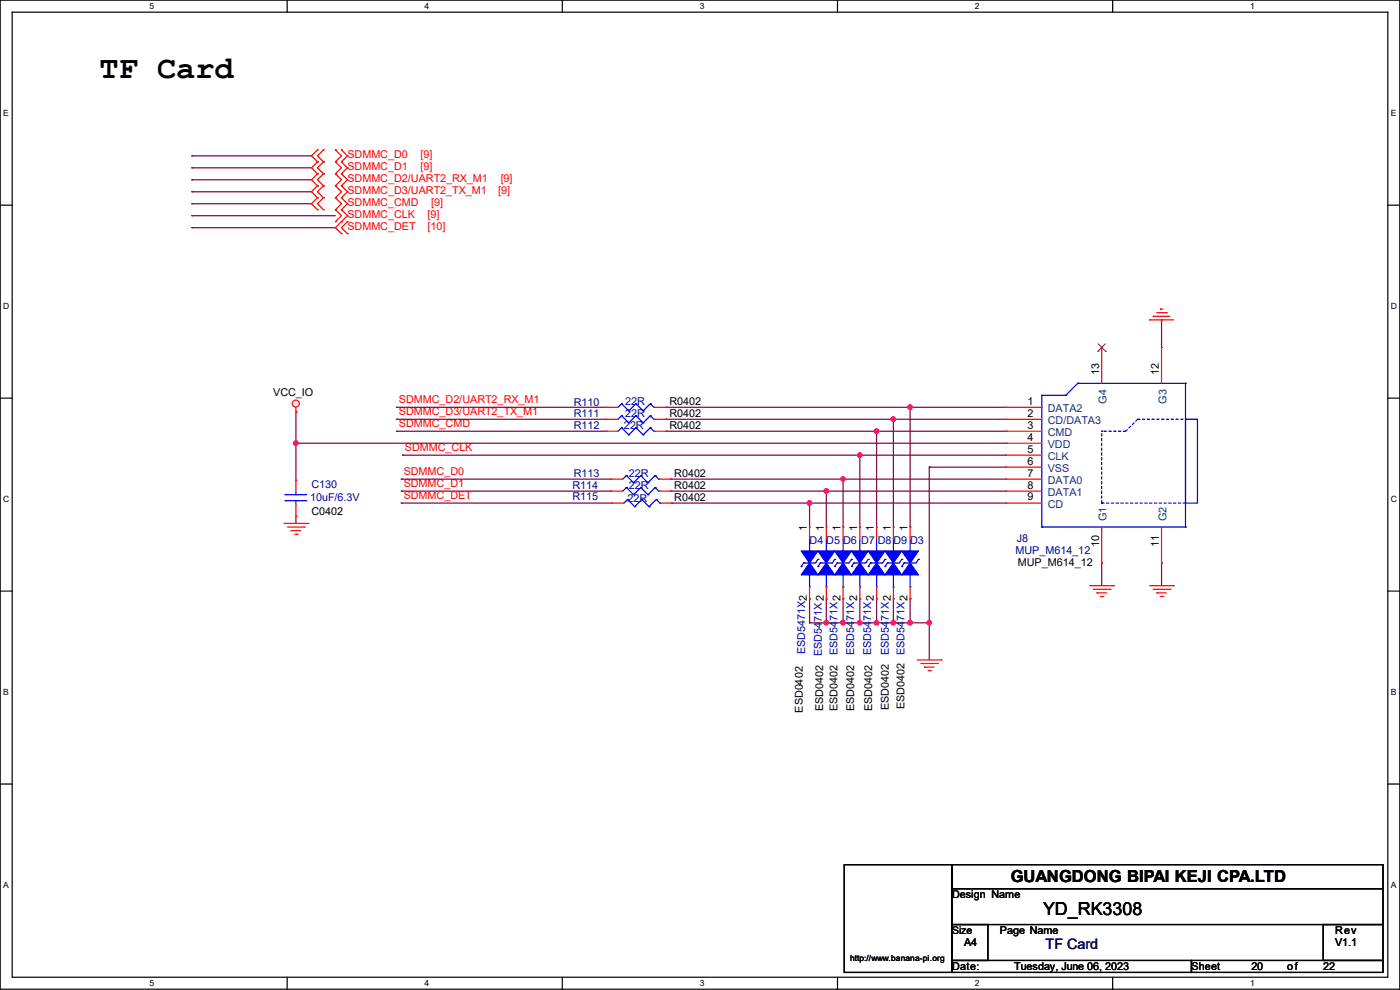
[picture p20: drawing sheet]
<svg xmlns="http://www.w3.org/2000/svg" width="297mm" height="210mm" viewBox="0 0 297 210" stroke-linecap="round" stroke-linejoin="round" font-family="sans-serif">
<defs><g id="words">
<text font-size="6.8" x="21.1" y="16.6">TF Card</text>
<text font-size="3.8" x="221.3" y="194.2">YD_RK3308</text>
<text font-size="3.5" x="214.4" y="187.2">GUANGDONG BIPAI KEJI CPA.LTD</text>
<text font-size="3" fill="#000080" x="221.8" y="201.4">TF Card</text>
<g font-size="2.3" fill="#f00">
<text x="73.7" y="33.6">SDMMC_D0</text>
<text x="89.2" y="33.6">[9]</text>
<text x="73.7" y="36.2">SDMMC_D1</text>
<text x="73.7" y="38.7">SDMMC_D2/UART2_RX_M1</text>
<text x="73.7" y="41.2">SDMMC_D3/UART2_TX_M1</text>
<text x="89.2" y="36.2">[9]</text>
<text x="105.7" y="41.2">[9]</text>
<text x="106.2" y="38.7">[9]</text>
<text x="73.7" y="46.3">SDMMC_CLK</text>
<text x="73.7" y="43.8">SDMMC_CMD</text>
<text x="90.7" y="46.3">[9]</text>
<text x="91.5" y="43.8">[9]</text>
<text x="73.7" y="48.9">SDMMC_DET</text>
<text x="90.7" y="48.9">[10]</text>
<text x="84.6" y="88">SDMMC_D3/UART2_TX_M1</text>
<text x="84.6" y="85.5">SDMMC_D2/UART2_RX_M1</text>
<text x="84.6" y="90.6">SDMMC_CMD</text>
<text x="85.9" y="95.6">SDMMC_CLK</text>
<text x="85.6" y="100.7">SDMMC_D0</text>
<text x="85.6" y="103.3">SDMMC_D1</text>
<text x="85.6" y="105.8">SDMMC_DET</text>
</g>
<g font-size="2.3">
<text x="58" y="83.9">VCC_IO</text>
<text x="233.2" y="79.5" transform="rotate(-90 233.2 79.5)">13</text>
<text x="245.9" y="79.5" transform="rotate(-90 245.9 79.5)">12</text>
<text x="142" y="85.9">R0402</text>
<text x="142" y="88.5">R0402</text>
<text x="218" y="88.4">2</text>
<text x="218" y="85.9">1</text>
<text x="142" y="91">R0402</text>
<text x="218" y="90.9">3</text>
<text x="218" y="93.5">4</text>
<text x="143" y="101.2">R0402</text>
<text x="218" y="96">5</text>
<text x="218" y="98.6">6</text>
<text x="218" y="101.1">7</text>
<text x="143" y="106.3">R0402</text>
<text x="143" y="103.7">R0402</text>
<text x="218" y="103.6">8</text>
<text x="218" y="106.2">9</text>
<text x="66.1" y="109.3">C0402</text>
<text x="171.2" y="112.6" transform="rotate(-90 171.2 112.6)">1</text>
<text x="174.8" y="112.6" transform="rotate(-90 174.8 112.6)">1</text>
<text x="178.3" y="112.6" transform="rotate(-90 178.3 112.6)">1</text>
<text x="181.9" y="112.6" transform="rotate(-90 181.9 112.6)">1</text>
<text x="185.4" y="112.6" transform="rotate(-90 185.4 112.6)">1</text>
<text x="189" y="112.6" transform="rotate(-90 189 112.6)">1</text>
<text x="192.5" y="112.6" transform="rotate(-90 192.5 112.6)">1</text>
<text x="215.9" y="120">MUP_M614_12</text>
<text x="233.2" y="116.1" transform="rotate(-90 233.2 116.1)">10</text>
<text x="245.9" y="116.1" transform="rotate(-90 245.9 116.1)">11</text>
<text x="178.3" y="127.6" transform="rotate(-90 178.3 127.6)">2</text>
<text x="181.9" y="127.6" transform="rotate(-90 181.9 127.6)">2</text>
<text x="185.4" y="127.6" transform="rotate(-90 185.4 127.6)">2</text>
<text x="192.5" y="127.6" transform="rotate(-90 192.5 127.6)">2</text>
<text x="170.3" y="151.2" transform="rotate(-90 170.3 151.2)">ESD0402</text>
<text x="174.6" y="150.9" transform="rotate(-90 174.6 150.9)">ESD0402</text>
<text x="177.7" y="150.9" transform="rotate(-90 177.7 150.9)">ESD0402</text>
<text x="181.2" y="150.9" transform="rotate(-90 181.2 150.9)">ESD0402</text>
<text x="185" y="150.9" transform="rotate(-90 185 150.9)">ESD0402</text>
<text x="188.6" y="150.7" transform="rotate(-90 188.6 150.7)">ESD0402</text>
<text x="191.9" y="150.4" transform="rotate(-90 191.9 150.4)">ESD0402</text>
<text x="202" y="190.6">Design Name</text>
<text x="204.5" y="200.7">A4</text>
<text x="212.1" y="198.2">Page Name</text>
<text x="283.3" y="198.2">Rev</text>
<text x="283.3" y="200.7">V1.1</text>
<text x="202" y="205.8">Date:</text>
<text x="215.2" y="205.8">Tuesday, June 06, 2023</text>
<text x="252.8" y="205.8">Sheet</text>
<text x="265.5" y="205.8">20</text>
<text x="273.1" y="205.8">of</text>
<text x="280.7" y="205.8">22</text>
</g>
<g font-size="2.3" fill="#0000a0">
<text x="121.7" y="86.2">R110</text>
<text x="121.7" y="88.5">R111</text>
<text x="132.6" y="85.9">22R</text>
<text x="132.6" y="88.5">22R</text>
<text x="121.7" y="91">R112</text>
<text x="132.4" y="91">22R</text>
<text x="121.7" y="101.2">R113</text>
<text x="133.4" y="101.2">22R</text>
<text x="65.8" y="106.3">10uF/6.3V</text>
<text x="66.1" y="103.5">C130</text>
<text x="121.5" y="106">R115</text>
<text x="121.5" y="103.7">R114</text>
<text x="133.1" y="106.5">22R</text>
<text x="133.4" y="103.7">22R</text>
<text x="171.7" y="115.4">D4</text>
<text x="175.3" y="115.4">D5</text>
<text x="178.9" y="115.4">D6</text>
<text x="182.7" y="115.4">D7</text>
<text x="186.2" y="115.4">D8</text>
<text x="189.5" y="115.4">D9</text>
<text x="193.1" y="115.4">D3</text>
<text x="215.4" y="117.4">MUP_M614_12</text>
<text x="215.7" y="114.9">J8</text>
<text x="170.8" y="138.7" transform="rotate(-90 170.8 138.7)">ESD5471X2</text>
<text x="174.4" y="139.2" transform="rotate(-90 174.4 139.2)">ESD5471X2</text>
<text x="177.7" y="139" transform="rotate(-90 177.7 139)">ESD5471X</text>
<text x="181.2" y="139" transform="rotate(-90 181.2 139)">ESD5471X</text>
<text x="184.8" y="139" transform="rotate(-90 184.8 139)">ESD5471X</text>
<text x="188.6" y="139" transform="rotate(-90 188.6 139)">ESD5471X2</text>
<text x="191.9" y="139" transform="rotate(-90 191.9 139)">ESD5471X</text>
</g>
<g font-size="2.3" fill="#004080">
<text x="222.3" y="87.5">DATA2</text>
<text x="234.8" y="85.6" transform="rotate(-90 234.8 85.6)">G4</text>
<text x="247.5" y="85.6" transform="rotate(-90 247.5 85.6)">G3</text>
<text x="222.3" y="90">CD/DATA3</text>
<text x="222.3" y="92.5">CMD</text>
<text x="222.3" y="95.1">VDD</text>
<text x="222.3" y="97.6">CLK</text>
<text x="222.3" y="100.2">VSS</text>
<text x="222.3" y="102.7">DATA0</text>
<text x="222.3" y="105.2">DATA1</text>
<text x="222.3" y="107.8">CD</text>
<text x="234.8" y="110.5" transform="rotate(-90 234.8 110.5)">G1</text>
<text x="247.5" y="110.5" transform="rotate(-90 247.5 110.5)">G2</text>
</g>
<text font-size="2.2" x="202" y="198.2">Size</text>
<g font-size="1.8">
<text x="31.7" y="1.9">5</text>
<text x="90.1" y="1.9">4</text>
<text x="148.5" y="1.9">3</text>
<text x="206.8" y="1.9">2</text>
<text x="265.2" y="1.9">1</text>
<text x=".7" y="24.6">E</text>
<text x="295.1" y="24.6">E</text>
<text x=".7" y="65.6">D</text>
<text x="295.1" y="65.6">D</text>
<text x=".7" y="106.5">C</text>
<text x="295.1" y="106.5">C</text>
<text x=".7" y="147.4">B</text>
<text x="295.1" y="147.4">B</text>
<text x=".7" y="188.4">A</text>
<text x="295.1" y="188.4">A</text>
<text x="180.4" y="203.8">http://www.banana-pi.org</text>
<text x="31.7" y="209.2">5</text>
<text x="90.1" y="209.2">4</text>
<text x="148.5" y="209.2">3</text>
<text x="206.8" y="209.2">2</text>
<text x="265.2" y="209.2">1</text>
</g>
</g></defs>
<path d="M0 0h297v209.8h-297zM2.6 2.6h291.8v204.7h-291.8z" fill="none" stroke="#000" stroke-width=".25"/>
<g fill="#fff">
<path d="M31.7 .3h1v2h-1z"/>
<path d="M31.7 207.6h1v1.9h-1z"/>
</g>
<path d="M60.9 0v2.6M60.9 207.3v2.5" fill="none" stroke="#000" stroke-width=".25"/>
<g fill="#fff">
<path d="M90.1 .3h1v2h-1z"/>
<path d="M90.1 207.6h1v1.9h-1z"/>
</g>
<path d="M119.3 0v2.6M119.3 207.3v2.5" fill="none" stroke="#000" stroke-width=".25"/>
<g fill="#fff">
<path d="M148.5 .3h.9v2h-.9z"/>
<path d="M148.5 207.6h.9v1.9h-.9z"/>
</g>
<path d="M177.7 0v2.6M177.7 207.3v2.5" fill="none" stroke="#000" stroke-width=".25"/>
<g fill="#fff">
<path d="M206.8 .3h1v2h-1z"/>
<path d="M206.8 207.6h1v1.9h-1z"/>
</g>
<path d="M236.1 0v2.6M236.1 207.3v2.5" fill="none" stroke="#000" stroke-width=".25"/>
<g fill="#fff">
<path d="M265.2 .3h1v2h-1z"/>
<path d="M265.2 207.6h1v1.9h-1z"/>
<path d="M.7 23h1.2v2h-1.2z"/>
<path d="M295.1 23h1.1v2h-1.1z"/>
<path d="M.7 64h1.2v2h-1.2z"/>
<path d="M295.1 64h1.2v2h-1.2z"/>
</g>
<path d="M0 43.5h2.6M294.4 43.5h2.6" fill="none" stroke="#000" stroke-width=".25"/>
<g fill="#fff">
<path d="M.7 104.9h1.2v2h-1.2z"/>
<path d="M295.1 104.9h1.2v2h-1.2z"/>
</g>
<path d="M0 84.5h2.6M294.4 84.5h2.6" fill="none" stroke="#000" stroke-width=".25"/>
<g fill="#fff">
<path d="M.7 145.8h1.2v2h-1.2z"/>
<path d="M295.1 145.8h1.1v2h-1.1z"/>
</g>
<path d="M0 125.4h2.6M294.4 125.4h2.6" fill="none" stroke="#000" stroke-width=".25"/>
<g fill="#fff">
<path d="M.7 186.8h1.2v2h-1.2z"/>
<path d="M295.1 186.8h1.1v2h-1.1z"/>
</g>
<path d="M0 166.3h2.6M294.4 166.3h2.6M179.1 183.4h22.9v22.9h-22.9zM202 183.4h91.4v5.1h-91.4zM202 188.5h91.4v7.6h-91.4zM202 196.1h7.6v7.7h-7.6zM280.7 196.1h12.7v7.7h-12.7zM202 203.8h50.8v2.5h-50.8zM252.8 203.8h40.6v2.5h-40.6z" fill="none" stroke="#000" stroke-width=".25"/>
<g fill="none" stroke="#800040" stroke-width=".25">
<path d="M40.7 33.1h.1M40.7 35.6h.1M40.7 38.1h.1M40.7 33.1h25.4M40.7 35.6h25.4M40.7 38.1h25.4M40.7 45.8h.1M40.7 40.7h.1M40.7 43.2h.1M40.7 48.3h.1M40.7 45.8h30.5M40.7 40.7h25.4"/>
<path d="M40.7 43.2h25.4M40.7 48.3h30.5M246.4 67.9h.1M246.4 67.9v5.8M62.8 94h.1M62.8 87.4h.1M62.8 87.4v14.5M62.8 94h150.6M84.1 91.5h.1M84.1 88.9h.1M84.1 86.4h.1M84.1 91.5h44.5"/>
<path d="M84.1 88.9h44.5M84.1 86.4h44.5M85.4 96.6h.1M85.4 96.6h128M141.3 86.4h.1M141.3 88.9h.1M141.3 91.5h.1M141.3 91.5h72.1M141.3 88.9h72.1M141.3 86.4h72.1M182.4 96.6h.1M182.4 96.6v15.2"/>
<path d="M186 91.5h.1M186 91.5v20.3M189.5 88.9h.1M189.5 88.9v22.9M193.1 86.4h.1M193.1 86.4v25.4M197.1 99.1h.1M197.1 99.1v40.9M197.1 99.1h16.3M62.8 109.5h.1M62.8 109.5v1.5M85.1 104.2h.1"/>
<path d="M85.1 101.6h.1M85.1 106.7h.1M85.1 104.2h44.5M85.1 106.7h44.7M85.1 101.6h44.5M142.3 101.6h.1M142.3 104.2h.1M142.3 104.2h71.1M142.3 101.6h71.1M142.5 106.7h.1M142.5 106.7h70.9M171.7 106.7h.1"/>
<path d="M171.7 106.7v5.1M175.3 104.2h.1M175.3 104.2v7.6M178.9 101.6h.1M178.9 101.6v10.2M233.7 119.4h.1M233.7 119.4v4.8M246.4 119.4h.1M246.4 119.4v4.8M171.7 132.1h.1M171.7 127h.1M171.7 132.1h25.4"/>
<path d="M171.7 127v5.1M175.3 132.1h.1M175.3 127h.1M175.3 127v5.1M178.9 132.1h.1M178.9 127h.1M178.9 127v5.1M182.4 132.1h.1M182.4 127h.1M182.4 127v5.1M186 132.1h.1M186 127h.1"/>
<path d="M186 127v5.1M189.5 127h.1M189.5 132.1h.1M189.5 127v5.1M193.1 127h.1M193.1 132.1h.1M193.1 127v5.1M197.1 132.1h.1"/>
</g>
<g fill="#f0f" stroke="#f0f" stroke-width=".25">
<circle cx="182.4" cy="96.5" r=".49"/>
<circle cx="189.5" cy="132.1" r=".49"/>
<circle cx="185.9" cy="132.1" r=".49"/>
<circle cx="193.1" cy="132.1" r=".49"/>
<circle cx="178.8" cy="132.1" r=".49"/>
<circle cx="182.4" cy="132.1" r=".49"/>
<circle cx="175.3" cy="132.1" r=".49"/>
<circle cx="197.1" cy="132.1" r=".49"/>
<circle cx="171.7" cy="106.7" r=".49"/>
<circle cx="189.5" cy="88.9" r=".49"/>
<circle cx="193.1" cy="86.4" r=".49"/>
<circle cx="185.9" cy="91.5" r=".49"/>
<circle cx="178.8" cy="101.6" r=".49"/>
<circle cx="175.3" cy="104.2" r=".49"/>
<circle cx="62.8" cy="94" r=".49"/>
</g>
<g fill="none" stroke="#f00" stroke-width=".25">
<path d="M67.4 34.3h.1M67.4 31.8h.1M67.4 36.9h.1M67.4 39.4h.1M67.4 31.8l-1.3 1.3 1.3 1.2M67.4 34.3l-1.3 1.3 1.3 1.3M67.4 36.9l-1.3 1.2 1.3 1.3M67.4 39.4l-1.3 1.3 1.3 1.3M68.6 31.8h.1M68.6 34.3h.1M68.6 36.9h.1M68.6 39.4h.1"/>
<path d="M68.6 31.8l-1.2 1.3 1.2 1.2M68.6 36.9l-1.2 1.2 1.2 1.3M68.6 34.3l-1.2 1.3 1.2 1.3M68.6 39.4l-1.2 1.3 1.2 1.3M71.2 31.8h.1M71.2 34.3h.1M71.2 36.9h.1M71.2 39.4h.1M71.2 36.9l1.2 1.2-1.2 1.3M71.2 31.8l1.2 1.3-1.2 1.2M71.2 39.4l1.2 1.3-1.2 1.3M71.2 34.3l1.2 1.3-1.2 1.3"/>
<path d="M72.4 31.8h.1M72.4 34.3h.1M72.4 36.9h.1M72.4 39.4h.1M72.4 39.4l1.3 1.3-1.3 1.3M72.4 31.8l1.3 1.3-1.3 1.2M72.4 34.3l1.3 1.3-1.3 1.3M72.4 36.9l1.3 1.2-1.3 1.3M67.4 42h.1M67.4 44.5h.1M67.4 42l-1.3 1.2 1.3 1.3M68.6 42h.1"/>
<path d="M68.6 44.5h.1M68.6 42l-1.2 1.2 1.2 1.3M71.2 47h.1M71.2 44.5h.1M71.2 42h.1M71.2 44.5l1.2 1.3-1.2 1.2M71.2 42l1.2 1.2-1.2 1.3M72.4 47h.1M72.4 44.5h.1M72.4 42h.1M72.4 49.6h.1M72.4 44.5l1.3 1.3-2.5 2.5 1.2 1.3"/>
<path d="M72.4 42l1.3 1.2-1.3 1.3M73.7 47h.1M73.7 49.6h.1M73.7 47l-1.3 1.3 1.3 1.3M233.7 73.7h.1M233.7 73.7v7.6M243.9 67.9h.1M243.9 67.9h5.1M244.6 67.1h.1M244.6 67.1h3.6M245.4 66.3h2M246.2 65.6h.1"/>
<path d="M246.2 65.6h.5M246.4 73.7h.1M246.4 73.7v7.6M247.4 66.3h.1M62.8 87.4h.1M62.8 86.4v1M128.6 86.4h.1M128.6 88.9h.1M128.6 91.5h.1M128.6 86.4h2.5M128.6 88.9h2.5M128.6 91.5h2.5"/>
<path d="M138.7 86.4h2.6M138.7 88.9h2.6M138.7 91.5h2.6M141.3 86.4h.1M141.3 88.9h.1M141.3 91.5h.1M213.4 88.9h.1M213.4 91.5h.1M213.4 94h.1M213.4 96.6h.1M213.4 99.1h.1M213.4 86.4h.1"/>
<path d="M213.4 86.4h7.6M213.4 88.9h7.6M213.4 91.5h7.6M213.4 94h7.6M213.4 96.6h7.6M213.4 99.1h7.6M60.2 111h5.1M61 111.8h3.6M61.8 112.6h.1M61.8 112.6h2M62.5 113.3h.5M62.8 101.9h.1"/>
<path d="M62.8 109.5h.1M62.8 101.9v2.5M62.8 107v2.5M63 113.3h.1M64.6 111.8h.1M65.3 111h.1M129.6 101.6h.1M129.6 104.2h.1M129.6 101.6h2.5M129.6 104.2h2.5M129.8 106.7h.1M129.8 106.7h2.6"/>
<path d="M139.7 101.6h2.6M139.7 104.2h2.6M140 106.7h2.5M142.3 101.6h.1M142.3 104.2h.1M142.5 106.7h.1M171.7 111.8h.1M171.7 111.8v2.5M175.3 111.8h.1M175.3 111.8v2.5M178.9 111.8h.1M178.9 111.8v2.5"/>
<path d="M182.4 111.8h.1M182.4 111.8v2.5M186 111.8h.1M186 111.8v2.5M189.5 111.8h.1M189.5 111.8v2.5M193.1 111.8h.1M193.1 111.8v2.5M213.4 101.6h.1M213.4 104.2h.1M213.4 106.7h.1M213.4 106.7h7.6"/>
<path d="M213.4 101.6h7.6M213.4 104.2h7.6M233.7 119.4h.1M233.7 111.8v7.6M246.4 119.4h.1M246.4 111.8v7.6M171.7 127h.1M171.7 124.5v2.5M175.3 127h.1M175.3 124.5v2.5M178.9 127h.1M178.9 124.5v2.5"/>
<path d="M182.4 127h.1M182.4 124.5v2.5M186 127h.1M186 124.5v2.5M189.5 127h.1M189.5 124.5v2.5M193.1 127h.1M193.1 124.5v2.5M194.6 140h5.1M199.7 140h.1M231.2 124.2h5.1M231.9 125h3.6"/>
<path d="M232.7 125.8h.1M232.7 125.8h2M233.5 126.5h.5M234 126.5h.1M235.5 125h.1M236.3 124.2h.1M243.9 124.2h5.1M244.6 125h3.6M245.4 125.8h.1M245.4 125.8h2M246.2 126.5h.5M246.7 126.5h.1"/>
<path d="M248.2 125h.1M249 124.2h.1M195.4 140.8h3.5M196.1 141.5h.1M196.1 141.5h2.1M196.9 142.3h.5M197.4 142.3h.1M198.9 140.8h.1"/>
<circle cx="62.8" cy="85.6" r=".74"/>
</g>
<g fill="none" stroke="#00f" stroke-width=".25">
<path d="M131.9 85.6h.1M131.9 88.2h.1M131.9 90.7h.1M131.9 85.6l-.8 .8M131.9 85.6l1.5 1.6M131.9 88.2l-.8 .7M131.9 88.2l1.5 1.5M131.9 90.7l-.8 .8M131.9 90.7l1.5 1.5M133.4 87.2h.1M133.4 89.7h.1M133.4 92.2h.1"/>
<path d="M134.9 85.6h.1M134.9 88.2h.1M134.9 90.7h.1M134.9 85.6l-1.5 1.6M134.9 85.6l1.5 1.6M134.9 88.2l-1.5 1.5M134.9 88.2l1.5 1.5M134.9 90.7l-1.5 1.5M134.9 90.7l1.5 1.5M136.4 87.2h.1M136.4 89.7h.1M136.4 92.2h.1"/>
<path d="M138 85.6h.1M138 88.2h.1M138 90.7h.1M138 85.6l-1.6 1.6M138 85.6l.7 .8M138 88.2l-1.6 1.5M138 88.2l.7 .7M138 90.7l-1.6 1.5M138 90.7l.7 .8M138.7 86.4h.1M138.7 88.9h.1M138.7 91.5h.1"/>
<path d="M221 83.9h.1M221 83.9v27.9M221 83.9h5.1M226.1 83.9h.1M228.6 81.3h.1M228.6 81.3h22.9M228.6 81.3l-2.5 2.6M251.5 88.9h2.5v17.8h-2.5zM251.5 81.3h.1M251.5 81.3v30.5M60.5 106.2h.1M60.5 104.9h.1"/>
<path d="M60.5 106.2h4.6M60.5 104.9h4.6M62.8 104.9h.1M62.8 106.2h.1M62.8 104.4v.5M62.8 106.2v.8M132.9 100.9h.1M132.9 103.4h.1M132.9 100.9l-.8 .7M132.9 100.9l1.5 1.5M132.9 103.4l-.8 .8M132.9 103.4l1.5 1.5"/>
<path d="M133.1 106h.1M133.1 106l-.7 .7M133.1 106l1.6 1.5M134.4 102.4h.1M134.4 104.9h.1M134.7 107.5h.1M135.9 100.9h.1M135.9 103.4h.1M135.9 100.9l-1.5 1.5M135.9 100.9l1.6 1.5M135.9 103.4l-1.5 1.5M135.9 103.4l1.6 1.5"/>
<path d="M136.2 106h.1M136.2 106l-1.5 1.5M136.2 106l1.5 1.5M137.5 102.4h.1M137.5 104.9h.1M137.7 107.5h.1M139 100.9h.1M139 103.4h.1M139 100.9l-1.5 1.5M139 100.9l.7 .7M139 103.4l-1.5 1.5M139 103.4l.7 .8"/>
<path d="M139.2 106h.1M139.2 106l-1.5 1.5M139.2 106l.8 .7M139.7 101.6h.1M139.7 104.2h.1M140 106.7h.1M170.5 119.4h.1M170.5 119.4l-.5 .8M171.7 116.9h.1M171.7 114.3v2.6M173.5 118.7h.1M173.5 118.7l-.5 .7h-2.5"/>
<path d="M174 119.4h.1M174 119.4l-.5 .8M175.3 116.9h.1M175.3 114.3v2.6M177.1 118.7h.1M177.1 118.7l-.5 .7h-2.6M177.6 119.4h.1M177.6 119.4l-.5 .8M178.9 116.9h.1M178.9 114.3v2.6M180.6 118.7h.1M180.6 118.7l-.5 .7h-2.5"/>
<path d="M181.1 119.4h.1M181.1 119.4l-.5 .8M182.4 116.9h.1M182.4 114.3v2.6M184.2 118.7h.1M184.2 118.7l-.5 .7h-2.6M184.7 119.4h.1M184.7 119.4l-.5 .8M186 116.9h.1M186 114.3v2.6M187.7 118.7h.1M187.7 118.7l-.5 .7h-2.5"/>
<path d="M188.3 119.4h.1M188.3 119.4l-.6 .8M189.5 116.9h.1M189.5 114.3v2.6M191.3 118.7h.1M191.3 118.7l-.5 .7h-2.5M191.8 119.4h.1M191.8 119.4l-.5 .8M193.1 116.9h.1M193.1 114.3v2.6M194.9 118.7h.1M194.9 118.7l-.5 .7h-2.6"/>
<path d="M221 111.8h.1M221 111.8h30.5M251.5 111.8h.1M170 120.2h.1M171.7 124.5h.1M171.7 122v2.5M173.5 120.2h.1M175.3 124.5h.1M175.3 122v2.5M177.1 120.2h.1M178.9 124.5h.1M178.9 122v2.5"/>
<path d="M180.6 120.2h.1M182.4 124.5h.1M182.4 122v2.5M184.2 120.2h.1M186 124.5h.1M186 122v2.5M187.7 120.2h.1M189.5 124.5h.1M189.5 122v2.5M191.3 120.2h.1M193.1 124.5h.1M193.1 122v2.5"/>
</g>
<g fill="#00f" stroke="#00f" stroke-width=".25">
<path d="M187.7 116.9h3.6l-1.8 2.5z" fill-rule="evenodd"/>
<path d="M189.5 119.4l1.8 2.6h-3.6z" fill-rule="evenodd"/>
<path d="M177.1 116.9h3.5l-1.7 2.5z" fill-rule="evenodd"/>
<path d="M178.9 119.4l1.7 2.6h-3.5z" fill-rule="evenodd"/>
<path d="M170 116.9h3.5l-1.8 2.5z" fill-rule="evenodd"/>
<path d="M171.7 119.4l1.8 2.6h-3.5z" fill-rule="evenodd"/>
<path d="M173.5 116.9h3.6l-1.8 2.5z" fill-rule="evenodd"/>
<path d="M175.3 119.4l1.8 2.6h-3.6z" fill-rule="evenodd"/>
<path d="M180.6 116.9h3.6l-1.8 2.5z" fill-rule="evenodd"/>
<path d="M182.4 119.4l1.8 2.6h-3.6z" fill-rule="evenodd"/>
<path d="M184.2 116.9h3.5l-1.7 2.5z" fill-rule="evenodd"/>
<path d="M186 119.4l1.7 2.6h-3.5z" fill-rule="evenodd"/>
<path d="M191.3 116.9h3.6l-1.8 2.5z" fill-rule="evenodd"/>
<path d="M193.1 119.4l1.8 2.6h-3.6z" fill-rule="evenodd"/>
</g>
<path d="M233.7 91.5h.1M238.8 91.5l2.5-2.6M238.8 91.5h-5.1M241.3 88.9h.1M241.3 88.9h10.2M251.5 88.9h.1M233.7 106.7h.1M233.7 106.7v-15.2M251.5 106.7h-17.8" fill="none" stroke="#00f" stroke-width=".25" stroke-dasharray=".5 .5"/>
<path d="M232.9 74.5h.1M233 72.9l1.5 1.6M234.5 72.9l-1.6 1.6M234.5 74.5h.1" fill="none" stroke="#804000" stroke-width=".21"/>
<use href="#words"/>
</svg>
